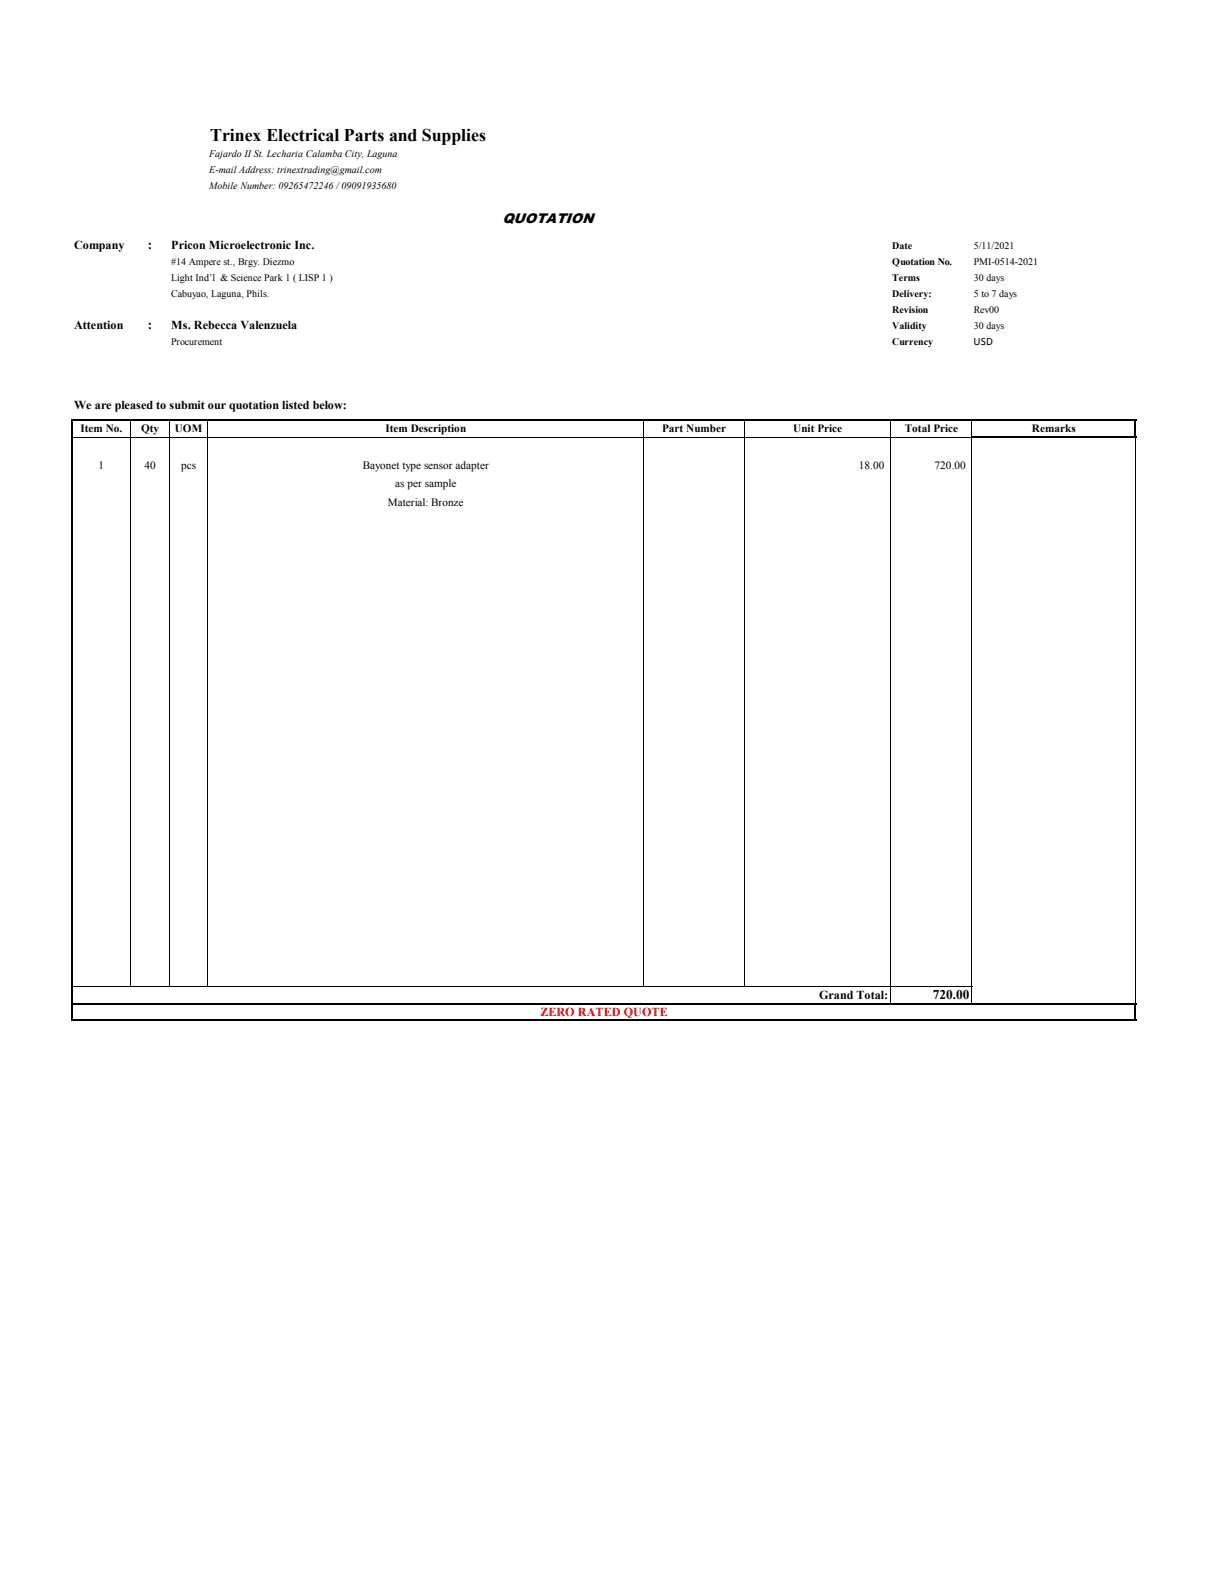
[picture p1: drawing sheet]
<svg xmlns="http://www.w3.org/2000/svg" width="216mm" height="279mm" viewBox="0 0 216 279" stroke-linecap="round" stroke-linejoin="round" font-family="sans-serif">
<defs><g id="words">
<text font-size="3.2" x="37.3" y="25">Trinex Electrical Parts and Supplies</text>
<text font-size="2.5" x="89.3" y="39.7">QUOTATION</text>
<g font-size="2.4">
<text x="26.3" y="44.3">:</text>
<text x="26.3" y="58.5">:</text>
<text x="165.8" y="177.5">720.00</text>
</g>
<g font-size="2.2">
<text x="13.2" y="44.3">Company</text>
<text x="30.4" y="44.3">Pricon Microelectronic Inc.</text>
<text x="13.2" y="58.5">Attention</text>
<text x="30.4" y="58.5">Ms. Rebecca Valenzuela</text>
<text x="13.2" y="72.6">We are pleased to submit our quotation listed below:</text>
<text x="145.6" y="177.5">Grand Total:</text>
</g>
<text font-size="2.2" fill="#f00" x="96.1" y="180.5">ZERO RATED QUOTE</text>
<g font-size="2">
<text x="173" y="61.3">USD</text>
<text x="14.3" y="76.8">Item No.</text>
<text x="25.1" y="76.8">Qty</text>
<text x="31.1" y="76.8">UOM</text>
<text x="68.5" y="76.8">Item Description</text>
<text x="117.7" y="76.8">Part Number</text>
<text x="141" y="76.8">Unit Price</text>
<text x="160.8" y="76.8">Total Price</text>
<text x="183.4" y="76.8">Remarks</text>
<text x="17.5" y="83.4">1</text>
<text x="25.7" y="83.4">40</text>
<text x="32.2" y="83.4">pcs</text>
<text x="64.5" y="83.4">Bayonet type sensor adapter</text>
<text x="152.6" y="83.4">18.00</text>
<text x="166.1" y="83.4">720.00</text>
<text x="68.9" y="89.9">Material: Bronze</text>
<text x="70.2" y="86.6">as per sample</text>
</g>
<g font-size="1.8">
<text x="37.2" y="28">Fajardo IISt. Lecharia Calamba City, Laguna</text>
<text x="37.2" y="30.8">E-mail Address: trinextrading@gmail.com</text>
<text x="37.2" y="33.7">Mobile Number: 09265472246 /09091935680</text>
<text x="30.4" y="47.1">#14 Ampere st., Brgy. Diezmo</text>
<text x="158.6" y="44.3">Date</text>
<text x="158.6" y="47.1">Quotation No.</text>
<text x="173" y="44.3">5/11/2021</text>
<text x="173" y="47.1">PMI-0514-2021</text>
<text x="30.4" y="50">Light Ind’l &amp; Science Park 1 ( LISP 1 )</text>
<text x="30.4" y="52.8">Cabuyao, Laguna, Phils.</text>
<text x="158.6" y="50">Terms</text>
<text x="158.6" y="52.8">Delivery:</text>
<text x="173" y="50">30 days</text>
<text x="173" y="52.8">5 to 7 days</text>
<text x="158.6" y="55.6">Revision</text>
<text x="158.6" y="58.5">Validity</text>
<text x="173" y="55.6">Rev00</text>
<text x="173" y="58.5">30 days</text>
<text x="30.4" y="61.3">Procurement</text>
<text x="158.6" y="61.3">Currency</text>
</g>
</g></defs>
<path d="M13 77.7h159.6M23.2 74.9v100.5M30.1 74.9v100.5M36.8 74.9v100.5M114.3 74.9v100.5M132.2 74.9v100.5M158.2 74.9v103.3M172.7 74.9v2.6M172.7 77.9v100.3M201.8 77.9v100.3M13 175.3h159.8" fill="none" stroke="#000" stroke-width=".18"/>
<path d="M13 74.7h188.9M172.6 77.7h29.3M201.8 74.9v3M13 178.4h188.9M201.8 178.6v2.9M13 181.4h188.9" fill="none" stroke="#000" stroke-width=".34"/>
<path d="M12.8 74.5v107" fill="none" stroke="#000" stroke-width=".25"/>
<use href="#words"/>
</svg>
